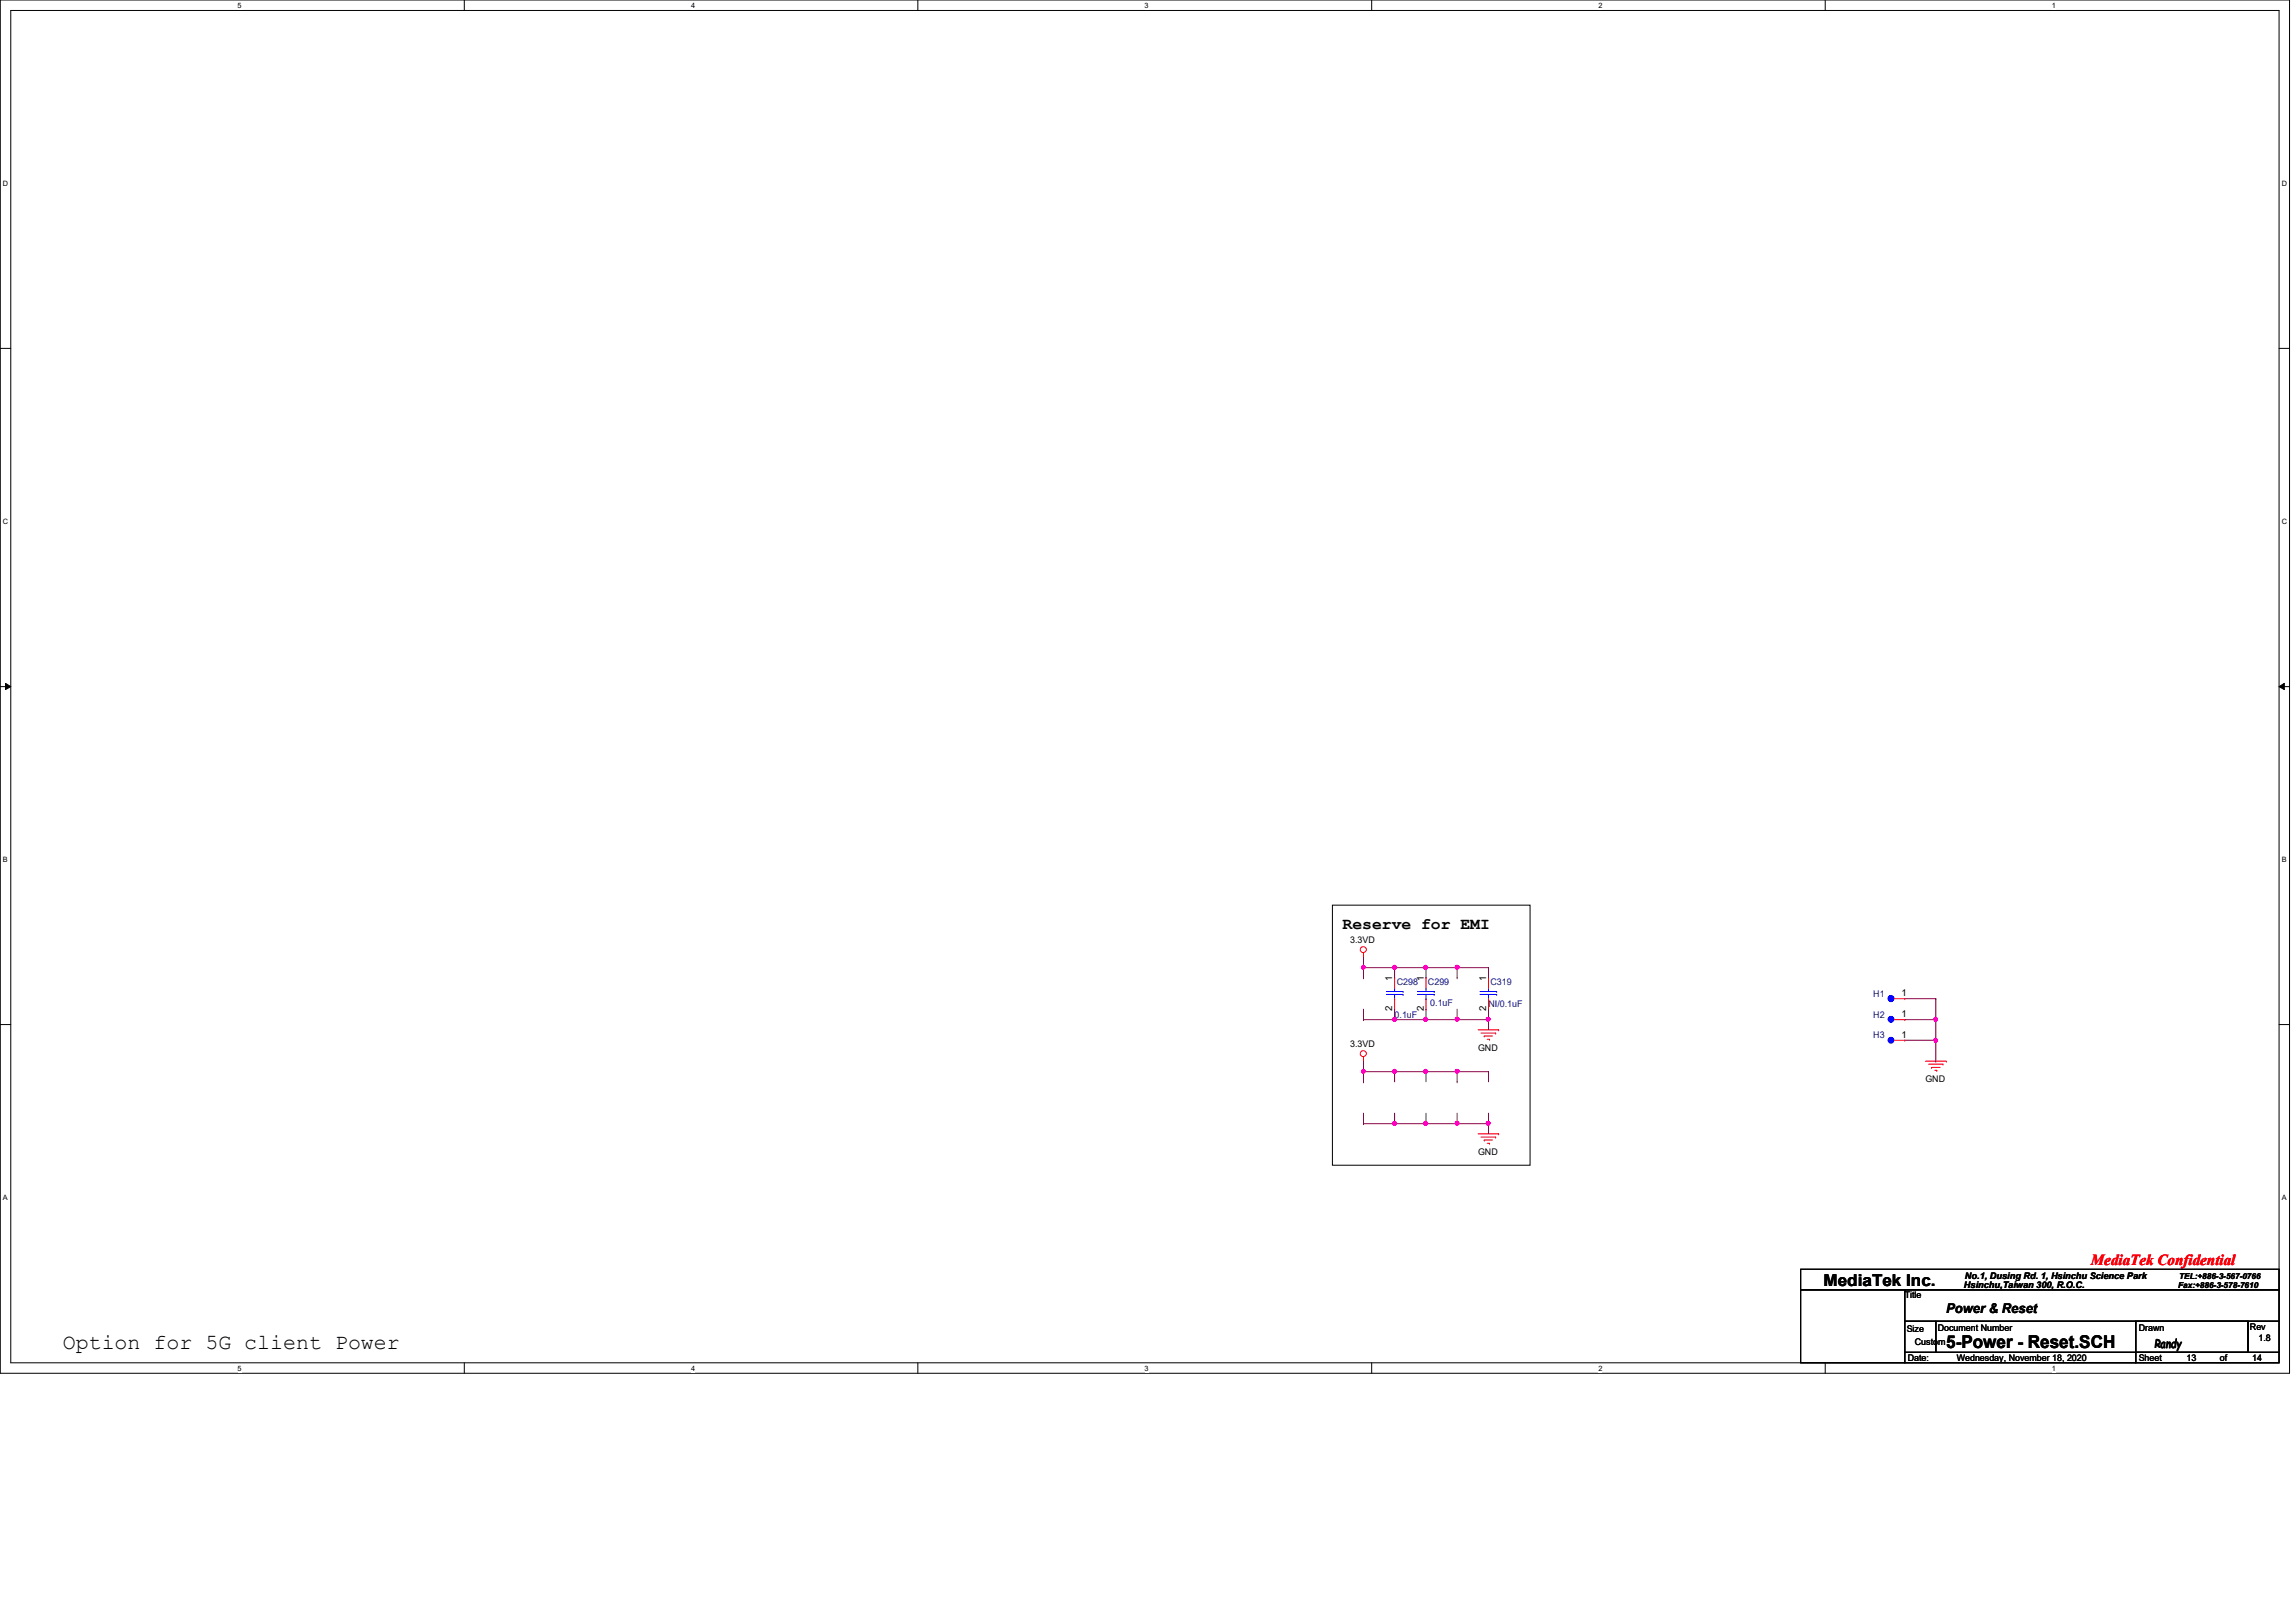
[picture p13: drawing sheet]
<svg xmlns="http://www.w3.org/2000/svg" width="297mm" height="210mm" viewBox="0 0 297 210" stroke-linecap="round" stroke-linejoin="round" font-family="sans-serif">
<defs><g id="words">
<text font-size="2.8" x="8.1" y="174.6">Option for 5G client Power</text>
<text font-size="2.3" x="251.8" y="174.5">5-Power - Reset.SCH</text>
<g font-size="2.1">
<text x="173.7" y="120.2">Reserve for EMI</text>
<text x="235.9" y="166.4">MediaTek Inc.</text>
</g>
<text font-size="2" fill="#f00" x="270.5" y="163.7">MediaTek Confidential</text>
<text font-size="1.7" x="251.8" y="169.9">Power &amp; Reset</text>
<text font-size="1.6" x="278.7" y="174.4">Randy</text>
<g font-size="1.2">
<text x="174.7" y="122">3.3VD</text>
<text x="180.1" y="130.9" transform="rotate(-90 180.1 130.9)">2</text>
<text x="180.1" y="127" transform="rotate(-90 180.1 127)">1</text>
<text x="184.2" y="130.9" transform="rotate(-90 184.2 130.9)">2</text>
<text x="184.2" y="127" transform="rotate(-90 184.2 127)">1</text>
<text x="192.3" y="130.9" transform="rotate(-90 192.3 130.9)">2</text>
<text x="192.3" y="127" transform="rotate(-90 192.3 127)">1</text>
<text x="246" y="131.7">1</text>
<text x="246" y="128.9">1</text>
<text x="174.7" y="135.5">3.3VD</text>
<text x="191.2" y="136">GND</text>
<text x="246" y="134.3">1</text>
<text x="249.1" y="140">GND</text>
<text x="191.2" y="149.5">GND</text>
<text x="254.1" y="166.7">Hsinchu,Taiwan 300, R.O.C.</text>
<text x="254.2" y="165.5">No.1, Dusing Rd. 1, Hsinchu Science Park</text>
<text x="246.4" y="168">Title</text>
<text x="246.7" y="172.3">Size</text>
<text x="250.7" y="172.2">Document Number</text>
<text x="276.7" y="172.2">Drawn</text>
<text x="291.1" y="172.1">Rev</text>
<text x="292.2" y="173.6">1.8</text>
<text x="246.8" y="176.1">Date:</text>
<text x="247.7" y="174.1">Custom</text>
<text x="253.2" y="176.1">Wednesday, November 18, 2020</text>
<text x="276.7" y="176.1">Sheet</text>
<text x="282.9" y="176.1">13</text>
<text x="287.2" y="176.1">of</text>
<text x="291.4" y="176.1">14</text>
</g>
<g font-size="1.2" fill="#000080">
<text x="180.4" y="131.7">0.1uF</text>
<text x="180.7" y="127.5">C298</text>
<text x="184.7" y="127.5">C299</text>
<text x="185" y="130.2">0.1uF</text>
<text x="192.6" y="130.3">NI/0.1uF</text>
<text x="192.8" y="127.5">C319</text>
<text x="242.4" y="131.7">H2</text>
<text x="242.4" y="129">H1</text>
<text x="242.4" y="134.4">H3</text>
</g>
<g font-size="1.1">
<text x="281.8" y="166.7">Fax:+886-3-578-7610</text>
<text x="281.9" y="165.5">TEL:+886-3-567-0766</text>
</g>
<g font-size=".9">
<text x="30.7" y="1">5</text>
<text x="89.4" y="1">4</text>
<text x="148.1" y="1">3</text>
<text x="206.8" y="1">2</text>
<text x="265.5" y="1">1</text>
<text x=".4" y="24">D</text>
<text x="295.2" y="24">D</text>
<text x=".4" y="67.8">C</text>
<text x="295.2" y="67.8">C</text>
<text x=".4" y="111.5">B</text>
<text x="295.2" y="111.5">B</text>
<text x=".4" y="155.3">A</text>
<text x="295.2" y="155.3">A</text>
<text x="30.7" y="177.4">5</text>
<text x="89.4" y="177.4">4</text>
<text x="148.1" y="177.4">3</text>
<text x="206.8" y="177.4">2</text>
<text x="265.5" y="177.4">1</text>
</g>
</g></defs>
<path d="M0 0h296.2v177.7h-296.2zM1.4 1.4h293.4v175h-293.4z" fill="none" stroke="#000" stroke-width=".13"/>
<g fill="#fff">
<path d="M30.7 .2h.5v1h-.5z"/>
<path d="M30.7 176.5h.5v1.1h-.5z"/>
</g>
<path d="M60.1 0v1.4M60.1 176.4v1.3" fill="none" stroke="#000" stroke-width=".13"/>
<g fill="#fff">
<path d="M89.4 .2h.5v1h-.5z"/>
<path d="M89.4 176.5h.5v1.1h-.5z"/>
</g>
<path d="M118.7 0v1.4M118.7 176.4v1.3" fill="none" stroke="#000" stroke-width=".13"/>
<g fill="#fff">
<path d="M148.1 .2h.5v1h-.5z"/>
<path d="M148.1 176.5h.5v1.1h-.5z"/>
</g>
<path d="M177.5 0v1.4M177.5 176.4v1.3" fill="none" stroke="#000" stroke-width=".13"/>
<g fill="#fff">
<path d="M206.8 .2h.5v1h-.5z"/>
<path d="M206.8 176.5h.5v1.1h-.5z"/>
</g>
<path d="M236.1 0v1.4M236.1 176.4v1.3" fill="none" stroke="#000" stroke-width=".13"/>
<g fill="#fff">
<path d="M265.5 .2h.5v1h-.5z"/>
<path d="M265.5 176.5h.5v1.1h-.5z"/>
<path d="M.4 23.2h.7v1.1h-.7z"/>
<path d="M295.2 23.2h.7v1.1h-.7z"/>
<path d="M.4 66.9h.7v1.1h-.7z"/>
<path d="M295.2 66.9h.7v1.1h-.7z"/>
</g>
<path d="M0 45.1h1.4M294.8 45.1h1.4" fill="none" stroke="#000" stroke-width=".13"/>
<g fill="#fff">
<path d="M.4 110.7h.6v1.1h-.6z"/>
<path d="M295.2 110.7h.6v1.1h-.6z"/>
</g>
<path d="M0 88.9h1.4M.7 88.4l.7 .5-.7 .3zM294.8 88.9l.7-.5v.8zM294.8 88.9h1.4" fill="none" stroke="#000" stroke-width=".13"/>
<path d="M.7 88.4l.7 .5-.7 .3zM294.8 88.9l.7-.5v.8z" fill="#000"/>
<g fill="#fff">
<path d="M.4 154.4h.6v1.1h-.6z"/>
<path d="M295.2 154.4h.6v1.1h-.6z"/>
</g>
<g fill="none" stroke="#000" stroke-width=".13">
<path d="M172.4 117.1h25.5v33.7h-25.5zM0 132.6h1.4M294.8 132.6h1.4M233 164.3h61.8v2.6h-61.8zM233 166.9h13.4v9.5h-13.4zM246.4 166.9h48.4v4.1h-48.4zM246.4 171h4v4h-4zM246.4 175h29.9v1.4h-29.9zM250.4 171h40.4v4h-40.4zM276.3 175h18.5v1.4h-18.5zM276.3 171h14.5v4h-14.5zM276.3 171h.1"/>
<path d="M276.3 171v4M290.8 171h4v4h-4z"/>
</g>
<g fill="none" stroke="#f00" stroke-width=".13">
<path d="M176.4 123.9h.1M176.4 137.3h.1M176.4 123.3v.6M176.4 136.8v.5M191.2 133.3h2.7M191.6 133.7h1.9M192 134.1h.1M192 134.1h1.1M192.4 134.5h.3M192.7 134.5h.1M193.5 133.7h.1M193.9 133.3h.1"/>
<path d="M249.1 137.3h2.7M249.5 137.7h1.9M249.9 138.1h.1M249.9 138.1h1.1M250.3 138.5h.3M250.6 138.5h.1M251.4 137.7h.1M251.8 137.3h.1M191.2 146.7h2.7M191.6 147.2h1.9M192 147.5h.1M192 147.5h1.1"/>
<path d="M192.4 148h.3M192.7 148h.1M193.5 147.2h.1M193.9 146.7h.1"/>
<circle cx="176.4" cy="136.4" r=".39"/>
<circle cx="176.4" cy="122.9" r=".39"/>
</g>
<circle cx="244.6" cy="131.9" r=".38" fill="#00f"/>
<circle cx="244.6" cy="131.9" r=".38" fill="none" stroke="#00f" stroke-width=".13"/>
<path d="M245.1 132h1.3M246.4 132h.1" fill="none" stroke="#f00" stroke-width=".13"/>
<circle cx="244.6" cy="134.6" r=".38" fill="#00f"/>
<g fill="none" stroke="#00f" stroke-width=".13">
<path d="M179.4 128.3h2.1M179.4 128.7h2.1M180.4 129.2h.1M180.4 127.9h.1M180.4 127.9v.4M180.4 128.7v.5M181.5 128.3h.1M181.5 128.7h.1M183.4 128.3h2.1M183.4 128.7h2.1M184.5 129.2h.1M184.5 127.9h.1"/>
<path d="M184.5 127.9v.4M184.5 128.7v.5M185.5 128.3h.1M185.5 128.7h.1M191.5 128.3h2.1M191.5 128.7h2.1M192.6 129.2h.1M192.6 127.9h.1M192.6 127.9v.4M192.6 128.7v.5M193.6 128.3h.1M193.6 128.7h.1"/>
<circle cx="244.6" cy="134.6" r=".38"/>
</g>
<g fill="none" stroke="#f00" stroke-width=".13">
<path d="M180.4 126.5h.1M180.4 130.6h.1M180.4 126.5v1.4M180.4 129.2v1.4M184.5 126.5h.1M184.5 130.6h.1M184.5 126.5v1.4M184.5 129.2v1.4M192.6 126.5h.1M192.6 130.6h.1M192.6 126.5v1.4M192.6 129.2v1.4"/>
<path d="M245.1 134.6h1.3M246.4 134.6h.1"/>
</g>
<circle cx="244.6" cy="129.2" r=".39" fill="#00f"/>
<circle cx="244.6" cy="129.2" r=".39" fill="none" stroke="#00f" stroke-width=".13"/>
<path d="M245.1 129.2h1.3M246.4 129.2h.1" fill="none" stroke="#f00" stroke-width=".13"/>
<path d="M176.4 125.2h.1M176.4 123.9v1.3M176.4 125.2h4M180.4 125.2h.1" fill="none" stroke="#800040" stroke-width=".13"/>
<path d="M176.2 125l.2-.1 .2 .1-.1 .4h-.1h-.2z" fill-rule="evenodd" fill="#f0f"/>
<path d="M176.2 125l.2-.1 .2 .1-.1 .4h-.1h-.2z" fill="none" stroke="#f0f" stroke-width=".13"/>
<circle cx="180.4" cy="125.2" r=".26" fill="#f0f"/>
<circle cx="180.4" cy="125.2" r=".26" fill="none" stroke="#f0f" stroke-width=".13"/>
<path d="M176.4 126.5h.1M176.4 125.2v1.3M180.4 125.2h.1M180.4 125.2v1.3M180.4 125.2h4.1M184.5 125.2h.1M188.5 126.5h.1M188.5 125.2v1.3" fill="none" stroke="#800040" stroke-width=".13"/>
<circle cx="184.4" cy="125.2" r=".26" fill="#f0f"/>
<circle cx="184.4" cy="125.2" r=".26" fill="none" stroke="#f0f" stroke-width=".13"/>
<path d="M184.5 125.2h.1M184.5 125.2v1.3M184.5 125.2h4M188.5 125.2h.1" fill="none" stroke="#800040" stroke-width=".13"/>
<circle cx="188.5" cy="125.2" r=".26" fill="#f0f"/>
<circle cx="188.5" cy="125.2" r=".26" fill="none" stroke="#f0f" stroke-width=".13"/>
<path d="M176.4 132h.1M176.4 130.6v1.4M176.4 132h4M180.4 132h.1" fill="none" stroke="#800040" stroke-width=".13"/>
<circle cx="180.4" cy="131.9" r=".26" fill="#f0f"/>
<circle cx="180.4" cy="131.9" r=".26" fill="none" stroke="#f0f" stroke-width=".13"/>
<path d="M184.5 132h.1M184.5 130.6v1.4M184.5 132h4M188.5 132h.1M188.5 130.6v1.4M192.6 132h.1M192.6 132v1.3" fill="none" stroke="#800040" stroke-width=".13"/>
<circle cx="188.5" cy="131.9" r=".26" fill="#f0f"/>
<circle cx="188.5" cy="131.9" r=".26" fill="none" stroke="#f0f" stroke-width=".13"/>
<path d="M180.4 132h.1M180.4 130.6v1.4M180.4 132h4.1M184.5 132h.1" fill="none" stroke="#800040" stroke-width=".13"/>
<circle cx="184.4" cy="131.9" r=".26" fill="#f0f"/>
<circle cx="184.4" cy="131.9" r=".26" fill="none" stroke="#f0f" stroke-width=".13"/>
<path d="M176.4 138.7h.1M176.4 137.3v1.4M176.4 138.7h4M180.4 138.7h.1" fill="none" stroke="#800040" stroke-width=".13"/>
<path d="M176.2 138.5l.2-.1 .2 .1-.1 .3-.1 .1-.2-.1z" fill-rule="evenodd" fill="#f0f"/>
<path d="M176.2 138.5l.2-.1 .2 .1-.1 .3-.1 .1-.2-.1z" fill="none" stroke="#f0f" stroke-width=".13"/>
<circle cx="180.4" cy="138.6" r=".26" fill="#f0f"/>
<circle cx="180.4" cy="138.6" r=".26" fill="none" stroke="#f0f" stroke-width=".13"/>
<path d="M176.4 140h.1M176.4 138.7v1.3M180.4 138.7h.1M180.4 138.7v1.3M180.4 138.7h4.1M184.5 138.7h.1M188.5 140h.1M188.5 138.7v1.3" fill="none" stroke="#800040" stroke-width=".13"/>
<circle cx="184.4" cy="138.6" r=".26" fill="#f0f"/>
<circle cx="184.4" cy="138.6" r=".26" fill="none" stroke="#f0f" stroke-width=".13"/>
<path d="M184.5 138.7h.1M184.5 138.7v1.3M184.5 138.7h4M188.5 138.7h.1" fill="none" stroke="#800040" stroke-width=".13"/>
<circle cx="188.5" cy="138.6" r=".26" fill="#f0f"/>
<circle cx="188.5" cy="138.6" r=".26" fill="none" stroke="#f0f" stroke-width=".13"/>
<path d="M176.4 145.4h.1M176.4 144.1v1.3M176.4 145.4h4M180.4 145.4h.1" fill="none" stroke="#800040" stroke-width=".13"/>
<circle cx="180.4" cy="145.4" r=".26" fill="#f0f"/>
<circle cx="180.4" cy="145.4" r=".26" fill="none" stroke="#f0f" stroke-width=".13"/>
<path d="M192.6 145.4h.1M192.6 145.4v1.3" fill="none" stroke="#800040" stroke-width=".13"/>
<circle cx="192.5" cy="145.4" r=".26" fill="#f0f"/>
<circle cx="192.5" cy="145.4" r=".26" fill="none" stroke="#f0f" stroke-width=".13"/>
<path d="M180.4 145.4h.1M180.4 144.1v1.3M180.4 145.4h4.1M184.5 145.4h.1M184.5 144.1v1.3M188.5 145.4h.1M188.5 144.1v1.3" fill="none" stroke="#800040" stroke-width=".13"/>
<circle cx="184.4" cy="145.4" r=".26" fill="#f0f"/>
<circle cx="184.4" cy="145.4" r=".26" fill="none" stroke="#f0f" stroke-width=".13"/>
<path d="M184.5 145.4h4M188.5 145.4h.1" fill="none" stroke="#800040" stroke-width=".13"/>
<circle cx="188.5" cy="145.4" r=".26" fill="#f0f"/>
<circle cx="188.5" cy="145.4" r=".26" fill="none" stroke="#f0f" stroke-width=".13"/>
<g fill="none" stroke="#800040" stroke-width=".13">
<path d="M188.5 138.7h.1M188.5 125.2h.1M188.5 138.7h4.1M188.5 125.2h4.1M188.5 132h4.1M192.6 138.7h.1M192.6 125.2h.1M192.6 130.6h.1M192.6 132h.1M192.6 125.2v1.3M192.6 130.6v1.4M192.6 138.7v1.3"/>
<path d="M188.5 145.4h4.1M192.6 145.4h.1M192.6 144.1v1.3"/>
</g>
<circle cx="192.5" cy="131.9" r=".26" fill="#f0f"/>
<circle cx="192.5" cy="131.9" r=".26" fill="none" stroke="#f0f" stroke-width=".13"/>
<path d="M246.4 129.2h4M250.4 129.2h.1M250.4 132h.1M250.4 129.2v2.8" fill="none" stroke="#800040" stroke-width=".13"/>
<path d="M250.2 131.7h.2l.2 .1v.3l-.2 .1-.2-.1z" fill-rule="evenodd" fill="#f0f"/>
<path d="M250.2 131.7h.2l.2 .1v.3l-.2 .1-.2-.1z" fill="none" stroke="#f0f" stroke-width=".13"/>
<path d="M246.4 132h4M250.4 132h.1M250.4 134.6h.1M250.4 132v2.6" fill="none" stroke="#800040" stroke-width=".13"/>
<path d="M250.2 134.4h.2l.2 .1v.3l-.2 .1-.2-.1z" fill-rule="evenodd" fill="#f0f"/>
<path d="M250.2 134.4h.2l.2 .1v.3l-.2 .1-.2-.1z" fill="none" stroke="#f0f" stroke-width=".13"/>
<path d="M246.4 134.6h4M250.4 134.6h.1M250.4 137.3h.1M250.4 134.6v2.7" fill="none" stroke="#800040" stroke-width=".13"/>
<path d="M176.2 125l.2-.1 .2 .1-.1 .4h-.1h-.2z" fill-rule="evenodd" fill="#f0f"/>
<path d="M176.2 125l.2-.1 .2 .1-.1 .4h-.1h-.2z" fill="none" stroke="#f0f" stroke-width=".13"/>
<circle cx="180.4" cy="125.2" r=".26" fill="#f0f"/>
<circle cx="180.4" cy="125.2" r=".26" fill="none" stroke="#f0f" stroke-width=".13"/>
<circle cx="184.4" cy="125.2" r=".26" fill="#f0f"/>
<circle cx="184.4" cy="125.2" r=".26" fill="none" stroke="#f0f" stroke-width=".13"/>
<circle cx="188.5" cy="125.2" r=".26" fill="#f0f"/>
<circle cx="188.5" cy="125.2" r=".26" fill="none" stroke="#f0f" stroke-width=".13"/>
<circle cx="180.4" cy="131.9" r=".26" fill="#f0f"/>
<circle cx="180.4" cy="131.9" r=".26" fill="none" stroke="#f0f" stroke-width=".13"/>
<circle cx="188.5" cy="131.9" r=".26" fill="#f0f"/>
<circle cx="188.5" cy="131.9" r=".26" fill="none" stroke="#f0f" stroke-width=".13"/>
<circle cx="184.4" cy="131.9" r=".26" fill="#f0f"/>
<circle cx="184.4" cy="131.9" r=".26" fill="none" stroke="#f0f" stroke-width=".13"/>
<path d="M176.2 138.5l.2-.1 .2 .1-.1 .3-.1 .1-.2-.1z" fill-rule="evenodd" fill="#f0f"/>
<path d="M176.2 138.5l.2-.1 .2 .1-.1 .3-.1 .1-.2-.1z" fill="none" stroke="#f0f" stroke-width=".13"/>
<circle cx="180.4" cy="138.6" r=".26" fill="#f0f"/>
<circle cx="180.4" cy="138.6" r=".26" fill="none" stroke="#f0f" stroke-width=".13"/>
<circle cx="184.4" cy="138.6" r=".26" fill="#f0f"/>
<circle cx="184.4" cy="138.6" r=".26" fill="none" stroke="#f0f" stroke-width=".13"/>
<circle cx="188.5" cy="138.6" r=".26" fill="#f0f"/>
<circle cx="188.5" cy="138.6" r=".26" fill="none" stroke="#f0f" stroke-width=".13"/>
<circle cx="180.4" cy="145.4" r=".26" fill="#f0f"/>
<circle cx="180.4" cy="145.4" r=".26" fill="none" stroke="#f0f" stroke-width=".13"/>
<circle cx="192.5" cy="145.4" r=".26" fill="#f0f"/>
<circle cx="192.5" cy="145.4" r=".26" fill="none" stroke="#f0f" stroke-width=".13"/>
<circle cx="184.4" cy="145.4" r=".26" fill="#f0f"/>
<circle cx="184.4" cy="145.4" r=".26" fill="none" stroke="#f0f" stroke-width=".13"/>
<circle cx="188.5" cy="145.4" r=".26" fill="#f0f"/>
<circle cx="188.5" cy="145.4" r=".26" fill="none" stroke="#f0f" stroke-width=".13"/>
<circle cx="192.5" cy="131.9" r=".26" fill="#f0f"/>
<circle cx="192.5" cy="131.9" r=".26" fill="none" stroke="#f0f" stroke-width=".13"/>
<path d="M250.2 131.7h.2l.2 .1v.3l-.2 .1-.2-.1z" fill-rule="evenodd" fill="#f0f"/>
<path d="M250.2 131.7h.2l.2 .1v.3l-.2 .1-.2-.1z" fill="none" stroke="#f0f" stroke-width=".13"/>
<path d="M250.2 134.4h.2l.2 .1v.3l-.2 .1-.2-.1z" fill-rule="evenodd" fill="#f0f"/>
<path d="M250.2 134.4h.2l.2 .1v.3l-.2 .1-.2-.1z" fill="none" stroke="#f0f" stroke-width=".13"/>
<use href="#words"/>
</svg>
